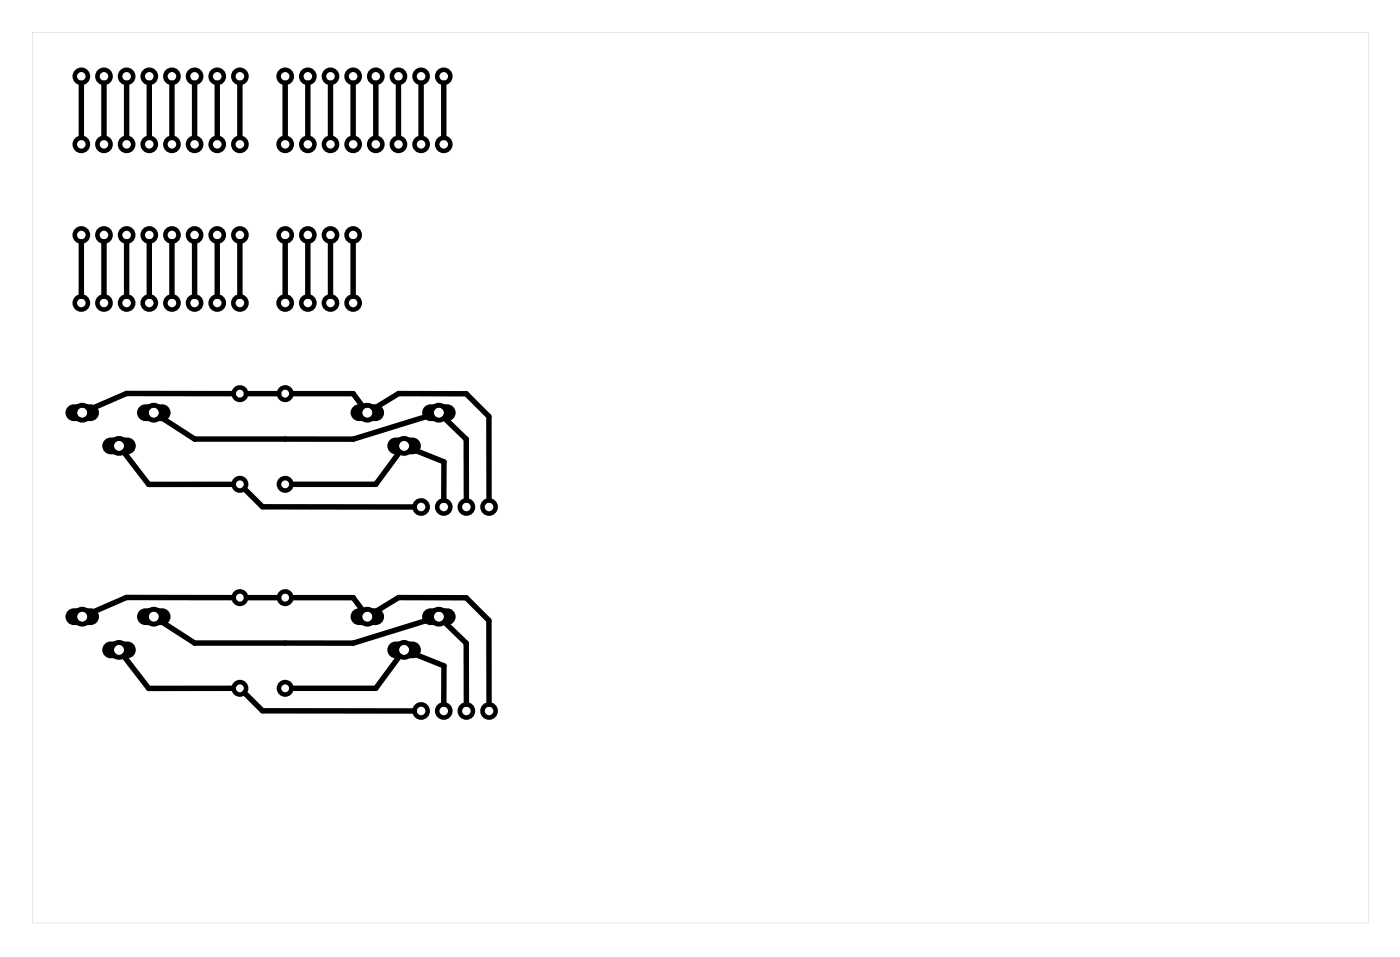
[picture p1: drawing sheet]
<svg xmlns="http://www.w3.org/2000/svg" width="157mm" height="107mm" viewBox="0 0 157 107" stroke-linecap="round" stroke-linejoin="round" font-family="sans-serif">
<g fill="#000">
<path d="M3.6 3.6h149.8v99.8h-149.8zM3.6 3.6v99.8h149.8v-99.8z"/>
<path d="M7.6 45.6a.94 .94 0 0 0-.2 1 .94 .94 0 0 0 .9 .6h1.9a.94 .94 0 0 0 .9-1 .94 .94 0 0 0-.9-.9h-1.9l-.4 .1zM8.7 46.2a.56 .56 0 0 1 1.1 0 .56 .56 0 0 1-1.1 0z"/>
<path d="M11.7 49.3a.94 .94 0 0 0-.2 1 .94 .94 0 0 0 .9 .6h1.9a.94 .94 0 0 0 .9-.9 .94 .94 0 0 0-.9-1h-1.9l-.4 .1zM12.8 50a.56 .56 0 0 1 1.1 0 .56 .56 0 0 1-1.1 0z"/>
<path d="M15.6 45.6a.94 .94 0 0 0-.2 1 .94 .94 0 0 0 .9 .6h1.9a.94 .94 0 0 0 .9-1 .94 .94 0 0 0-.9-.9h-1.9l-.4 .1zM16.7 46.2a.56 .56 0 0 1 1.1 0 .56 .56 0 0 1-1.1 0z"/>
<path d="M39.6 45.6a.94 .94 0 0 0-.2 1 .94 .94 0 0 0 .9 .6h1.8a.94 .94 0 0 0 1-1 .94 .94 0 0 0-1-.9h-1.8l-.4 .1zM40.6 46.2a.56 .56 0 0 1 1.1 0 .56 .56 0 0 1-1.1 0z"/>
<path d="M43.7 49.3a.94 .94 0 0 0-.2 1 .94 .94 0 0 0 .9 .6h1.9a.94 .94 0 0 0 .9-.9 .94 .94 0 0 0-.9-1h-1.9l-.4 .1zM44.8 50a.56 .56 0 0 1 1.1 0 .56 .56 0 0 1-1.1 0z"/>
<path d="M47.6 45.6a.94 .94 0 0 0-.2 1 .94 .94 0 0 0 .9 .6h1.9a.94 .94 0 0 0 .9-1 .94 .94 0 0 0-.9-.9h-1.9l-.4 .1zM48.7 46.2a.56 .56 0 0 1 1.1 0 .56 .56 0 0 1-1.1 0z"/>
<path d="M7.6 68.4a.94 .94 0 0 0-.2 1.1 .94 .94 0 0 0 .9 .5h1.9a.94 .94 0 0 0 .9-.9 .94 .94 0 0 0-.9-.9h-1.9h-.4zM8.7 69.1a.56 .56 0 0 1 1.1 0 .56 .56 0 0 1-1.1 0z"/>
<path d="M11.7 72.2a.94 .94 0 0 0-.2 1 .94 .94 0 0 0 .9 .6h1.9a.94 .94 0 0 0 .9-1 .94 .94 0 0 0-.9-.9h-1.9l-.4 .1zM12.8 72.8a.56 .56 0 0 1 1.1 0 .56 .56 0 0 1-1.1 0z"/>
<path d="M15.6 68.4a.94 .94 0 0 0-.2 1.1 .94 .94 0 0 0 .9 .5h1.9a.94 .94 0 0 0 .9-.9 .94 .94 0 0 0-.9-.9h-1.9h-.4zM16.7 69.1a.56 .56 0 0 1 1.1 0 .56 .56 0 0 1-1.1 0z"/>
<path d="M39.6 68.4a.94 .94 0 0 0-.2 1.1 .94 .94 0 0 0 .9 .5h1.8a.94 .94 0 0 0 1-.9 .94 .94 0 0 0-1-.9h-1.8h-.4zM40.6 69.1a.56 .56 0 0 1 1.1 0 .56 .56 0 0 1-1.1 0z"/>
<path d="M43.7 72.2a.94 .94 0 0 0-.2 1 .94 .94 0 0 0 .9 .6h1.9a.94 .94 0 0 0 .9-1 .94 .94 0 0 0-.9-.9h-1.9l-.4 .1zM44.8 72.8a.56 .56 0 0 1 1.1 0 .56 .56 0 0 1-1.1 0z"/>
<path d="M47.6 68.4a.94 .94 0 0 0-.2 1.1 .94 .94 0 0 0 .9 .5h1.9a.94 .94 0 0 0 .9-.9 .94 .94 0 0 0-.9-.9h-1.9h-.4zM48.7 69.1a.56 .56 0 0 1 1.1 0 .56 .56 0 0 1-1.1 0z"/>
</g>
<g fill="none" stroke="#000" stroke-width=".51">
<circle cx="9.1" cy="16.2" r=".74"/>
<circle cx="9.1" cy="8.6" r=".74"/>
<circle cx="11.7" cy="16.2" r=".74"/>
<circle cx="11.7" cy="8.6" r=".74"/>
<circle cx="14.2" cy="8.6" r=".74"/>
<circle cx="14.2" cy="16.2" r=".74"/>
<circle cx="16.7" cy="8.6" r=".74"/>
<circle cx="16.7" cy="16.2" r=".74"/>
<circle cx="19.3" cy="16.2" r=".74"/>
<circle cx="19.3" cy="8.6" r=".74"/>
<circle cx="21.8" cy="16.2" r=".74"/>
<circle cx="21.8" cy="8.6" r=".74"/>
<circle cx="24.4" cy="8.6" r=".74"/>
<circle cx="24.4" cy="16.2" r=".74"/>
<circle cx="26.9" cy="16.2" r=".74"/>
<circle cx="26.9" cy="8.6" r=".74"/>
<circle cx="32" cy="16.2" r=".74"/>
<circle cx="32" cy="8.6" r=".74"/>
<circle cx="34.5" cy="16.2" r=".74"/>
<circle cx="34.5" cy="8.6" r=".74"/>
<circle cx="37.1" cy="8.6" r=".74"/>
<circle cx="37.1" cy="16.2" r=".74"/>
<circle cx="39.6" cy="16.2" r=".74"/>
<circle cx="39.6" cy="8.6" r=".74"/>
<circle cx="42.1" cy="16.2" r=".74"/>
<circle cx="42.1" cy="8.6" r=".74"/>
<circle cx="44.7" cy="8.6" r=".74"/>
<circle cx="44.7" cy="16.2" r=".74"/>
<circle cx="47.2" cy="8.6" r=".74"/>
<circle cx="47.2" cy="16.2" r=".74"/>
<circle cx="49.8" cy="16.2" r=".74"/>
<circle cx="49.8" cy="8.6" r=".74"/>
<circle cx="9.1" cy="34" r=".74"/>
<circle cx="9.1" cy="26.3" r=".74"/>
<circle cx="11.7" cy="26.3" r=".74"/>
<circle cx="11.7" cy="34" r=".74"/>
<circle cx="14.2" cy="34" r=".74"/>
<circle cx="14.2" cy="26.3" r=".74"/>
<circle cx="16.7" cy="34" r=".74"/>
<circle cx="16.7" cy="26.3" r=".74"/>
<circle cx="19.3" cy="34" r=".74"/>
<circle cx="19.3" cy="26.3" r=".74"/>
<circle cx="21.8" cy="34" r=".74"/>
<circle cx="21.8" cy="26.3" r=".74"/>
<circle cx="24.4" cy="34" r=".74"/>
<circle cx="24.4" cy="26.3" r=".74"/>
<circle cx="26.9" cy="26.3" r=".74"/>
<circle cx="26.9" cy="34" r=".74"/>
<circle cx="32" cy="34" r=".74"/>
<circle cx="32" cy="26.3" r=".74"/>
<circle cx="34.5" cy="34" r=".74"/>
<circle cx="34.5" cy="26.3" r=".74"/>
<circle cx="37.1" cy="34" r=".74"/>
<circle cx="37.1" cy="26.3" r=".74"/>
<circle cx="39.6" cy="34" r=".74"/>
<circle cx="39.6" cy="26.3" r=".74"/>
<circle cx="9.2" cy="46.2" r=".85"/>
<circle cx="13.3" cy="50" r=".85"/>
<circle cx="17.2" cy="46.2" r=".85"/>
<circle cx="26.9" cy="44.1" r=".7"/>
<circle cx="26.9" cy="54.3" r=".7"/>
<circle cx="32" cy="44.1" r=".7"/>
<circle cx="32" cy="54.3" r=".7"/>
<circle cx="41.2" cy="46.2" r=".85"/>
<circle cx="45.3" cy="50" r=".85"/>
<circle cx="47.2" cy="56.8" r=".74"/>
<circle cx="49.2" cy="46.2" r=".85"/>
<circle cx="49.8" cy="56.8" r=".74"/>
<circle cx="52.3" cy="56.8" r=".74"/>
<circle cx="54.8" cy="56.8" r=".74"/>
<circle cx="9.2" cy="69.1" r=".85"/>
<circle cx="13.3" cy="72.8" r=".85"/>
<circle cx="17.2" cy="69.1" r=".85"/>
<circle cx="26.9" cy="67" r=".7"/>
<circle cx="26.9" cy="77.1" r=".7"/>
<circle cx="32" cy="67" r=".7"/>
<circle cx="32" cy="77.1" r=".7"/>
<circle cx="41.2" cy="69.1" r=".85"/>
<circle cx="45.3" cy="72.8" r=".85"/>
<circle cx="47.2" cy="79.7" r=".74"/>
<circle cx="49.2" cy="69.1" r=".85"/>
<circle cx="49.8" cy="79.7" r=".74"/>
<circle cx="52.3" cy="79.7" r=".74"/>
<circle cx="54.8" cy="79.7" r=".74"/>
</g>
<g fill="none" stroke="#000" stroke-width=".61">
<path d="M9.1 9.3v6.1M11.7 9.3v6.1M14.2 9.3v6.1M16.7 9.3v6.1M19.3 9.3v6.1M21.8 9.3v6.1M24.4 9.3v6.1M26.9 9.3v6.1M32 9.3v6.1M34.5 9.3v6.1M37.1 9.3v6.1M39.6 9.3v6.1"/>
<path d="M42.1 9.3v6.1M44.7 9.3v6.1M47.2 9.3v6.1M49.8 9.3v6.1M9.1 27.1v6.1M11.7 27.1v6.1M14.2 27.1v6.1M16.7 27.1v6.1M19.3 27.1v6.1M21.8 27.1v6.1M24.4 27.1v6.1M26.9 27.1v6.1"/>
<path d="M32 27.1v6.1M34.5 27.1v6.1M37.1 27.1v6.1M39.6 27.1v6.1M13.9 50.7l2.8 3.6h9.5M26.2 44.1h-12l-4.2 1.8M27.4 54.8l2 2h17.1M27.6 44.1h3.7M32.7 44.1h6.9l1.1 1.4M41.9 45.8l2.8-1.7h7.6l2.5 2.6v9.3M44.8 50.7l-2.7 3.6h-9.4M46.1 50.3l3.7 1.5v4.2"/>
<path d="M48.4 46.5l-8.8 2.7h-17.8l-3.8-2.5M49.8 46.9l2.5 2.3v6.8M13.9 73.5l2.8 3.6h9.5M26.2 67h-12l-4.2 1.8M27.4 77.6l2 2.1h17.1M27.6 67h3.7M32.7 67h6.9l1.1 1.4M41.9 68.6l2.8-1.6h7.6l2.5 2.5v9.4M44.8 73.5l-2.7 3.6h-9.4M46.1 73.2l3.7 1.4v4.3M48.4 69.4l-8.8 2.7h-17.8l-3.8-2.5M49.8 69.7l2.5 2.4v6.8"/>
</g>
</svg>
